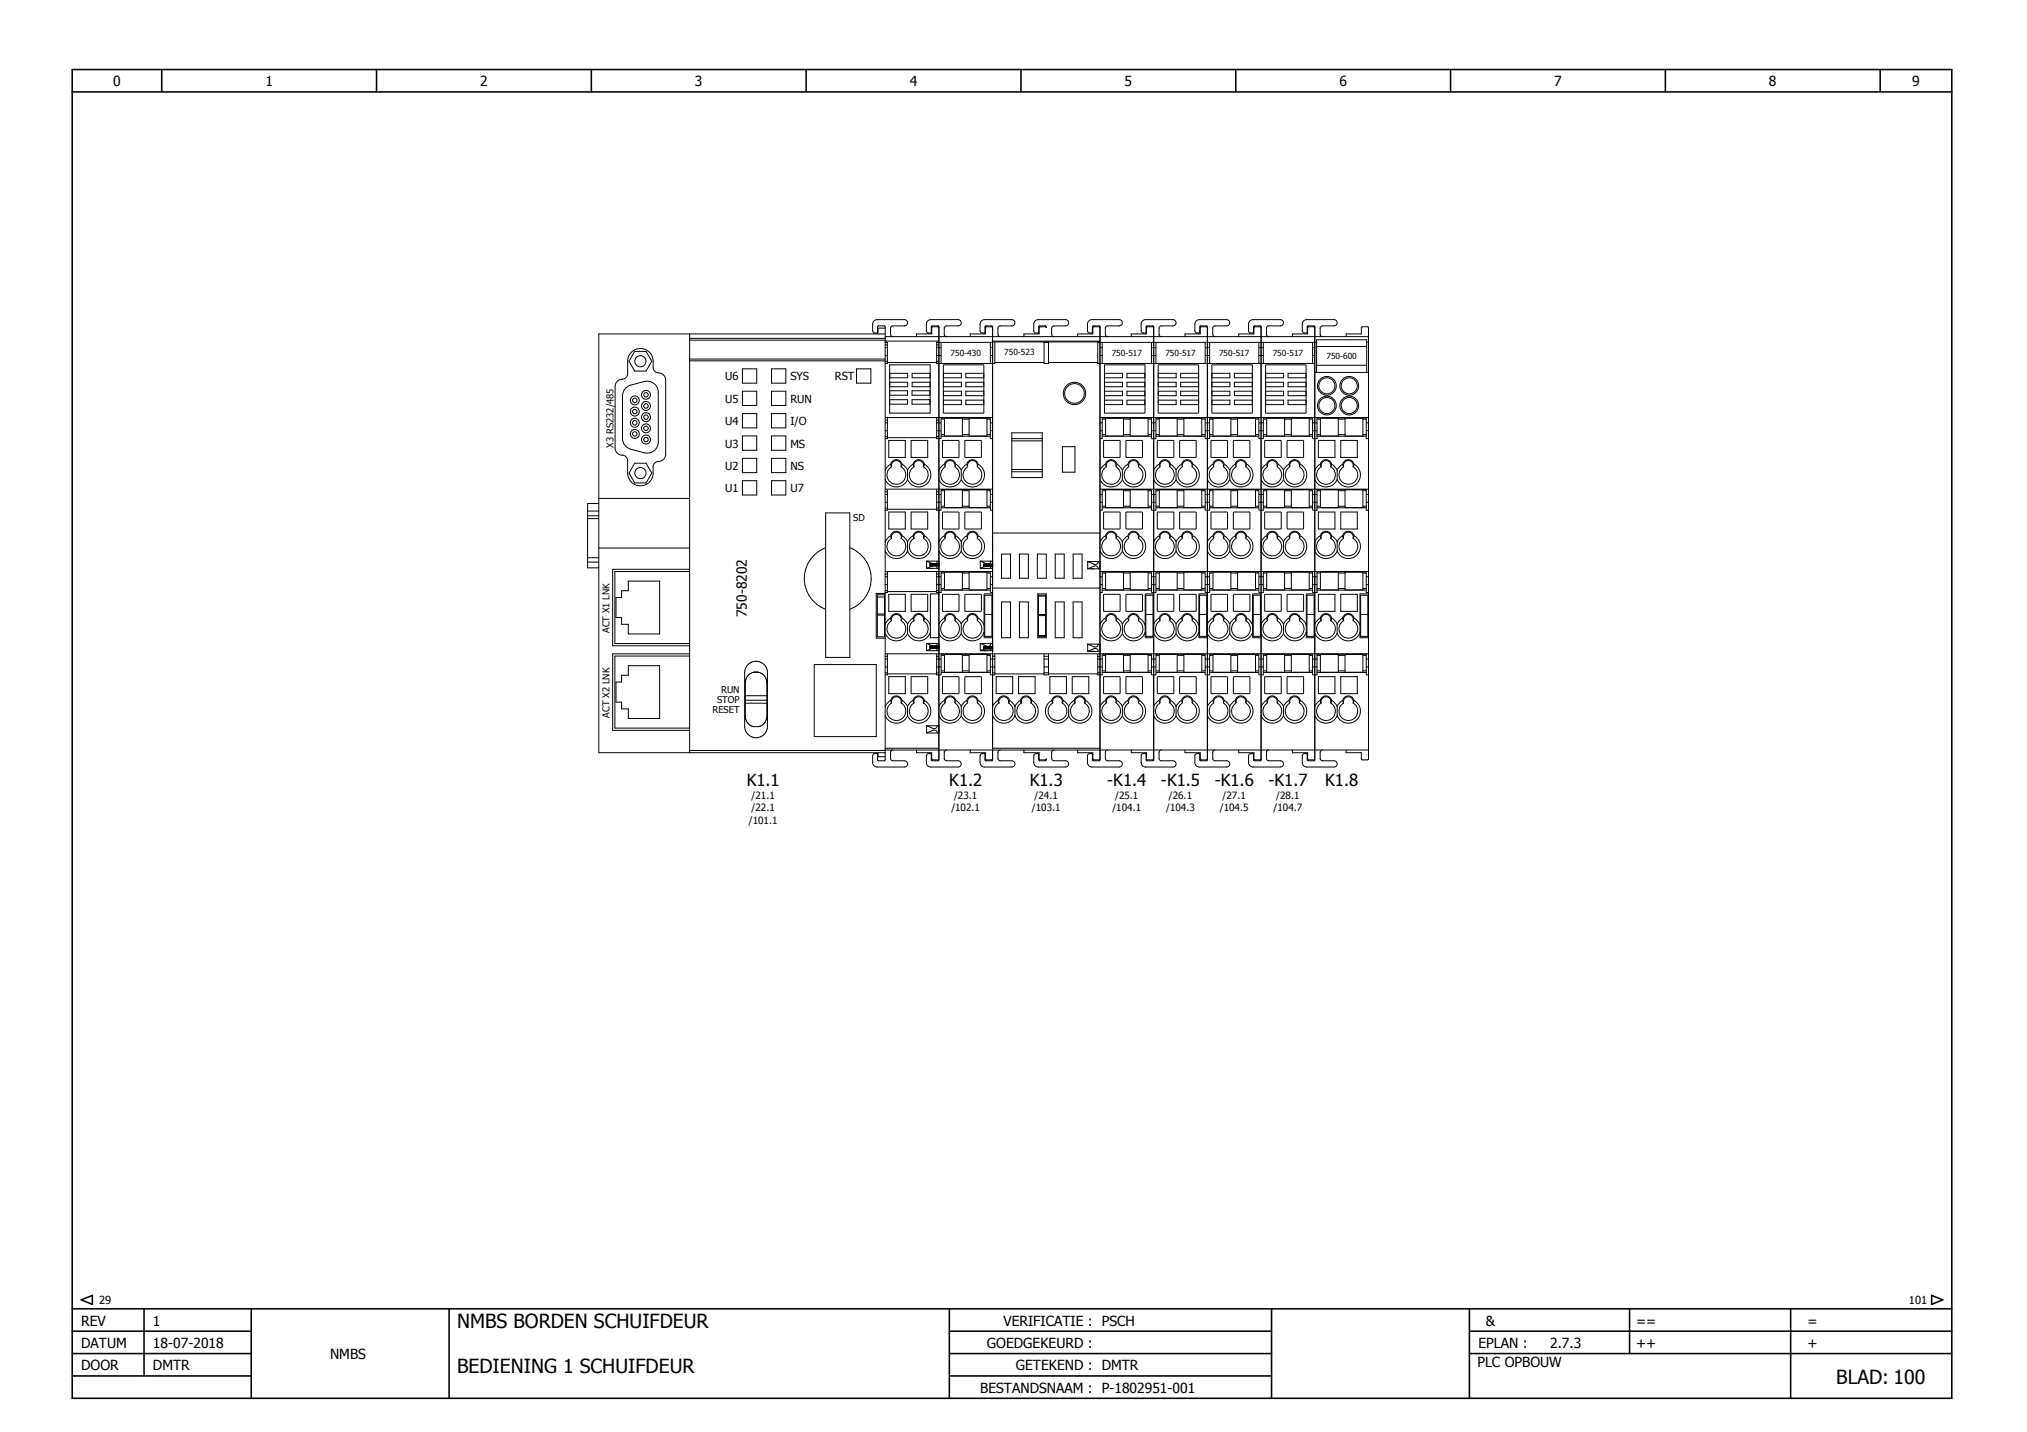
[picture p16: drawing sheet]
<svg xmlns="http://www.w3.org/2000/svg" width="297mm" height="210mm" viewBox="0 0 297 210" stroke-linecap="round" stroke-linejoin="round" font-family="sans-serif">
<defs><g id="words">
<g font-size="2.9">
<text x="67" y="194.7">NMBS BORDEN SCHUIFDEUR</text>
<text x="67" y="201.3">BEDIENING 1 SCHUIFDEUR</text>
<text x="269.1" y="202.8">BLAD: 100</text>
</g>
<g font-size="2.4">
<text x="109.4" y="115.2">K1.1</text>
<text x="139.1" y="115.2">K1.2</text>
<text x="150.9" y="115.2">K1.3</text>
<text x="162.3" y="115.2">-K1.4</text>
<text x="170.1" y="115.2">-K1.5</text>
<text x="178" y="115.2">-K1.6</text>
<text x="185.9" y="115.2">-K1.7</text>
<text x="194.2" y="115.2">K1.8</text>
</g>
<g font-size="2">
<text x="16.6" y="12.6">0</text>
<text x="38.9" y="12.6">1</text>
<text x="70.4" y="12.6">2</text>
<text x="101.8" y="12.6">3</text>
<text x="133.3" y="12.6">4</text>
<text x="164.8" y="12.6">5</text>
<text x="196.3" y="12.6">6</text>
<text x="227.8" y="12.6">7</text>
<text x="259.2" y="12.6">8</text>
<text x="280.2" y="12.6">9</text>
<text x="109.5" y="90.5" transform="rotate(-90 109.5 90.5)">750-8202</text>
<text x="11.9" y="197.6">DATUM</text>
<text x="11.9" y="194.3">REV</text>
<text x="22.4" y="197.6">18-07-2018</text>
<text x="22.4" y="194.3">1</text>
<text x="144.6" y="197.6">GOEDGEKEURD :</text>
<text x="147" y="194.3">VERIFICATIE : PSCH</text>
<text x="216.6" y="197.6">EPLAN :</text>
<text x="217.8" y="194.3">&amp;</text>
<text x="227.2" y="197.6">2.7.3</text>
<text x="239.8" y="194.3">==</text>
<text x="239.8" y="197.6">++</text>
<text x="264.9" y="194.3">=</text>
<text x="264.9" y="197.6">+</text>
<text x="11.9" y="200.9">DOOR</text>
<text x="22.4" y="200.9">DMTR</text>
<text x="48.4" y="199.2">NMBS</text>
<text x="148.9" y="200.9">GETEKEND : DMTR</text>
<text x="216.5" y="200.4">PLC OPBOUW</text>
<text x="143.6" y="204.1">BESTANDSNAAM : P-1802951-001</text>
</g>
<g font-size="1.6">
<text x="106.3" y="59">U5</text>
<text x="106.3" y="55.8">U6</text>
<text x="115.8" y="55.8">SYS</text>
<text x="115.8" y="59">RUN</text>
<text x="122.3" y="55.8">RST</text>
<text x="106.3" y="65.6">U3</text>
<text x="106.3" y="62.3">U4</text>
<text x="115.8" y="62.3">I/O</text>
<text x="115.8" y="65.6">MS</text>
<text x="106.3" y="68.9">U2</text>
<text x="115.8" y="68.9">NS</text>
<text x="106.3" y="72.2">U1</text>
<text x="115.8" y="72.2">U7</text>
<text x="14.5" y="191.2">29</text>
<text x="279.7" y="191.2">101</text>
</g>
<g font-size="1.5">
<text x="110.1" y="117.2">/21.1</text>
<text x="110.1" y="118.9">/22.1</text>
<text x="139.4" y="118.9">/102.1</text>
<text x="139.8" y="117.2">/23.1</text>
<text x="151.2" y="118.9">/103.1</text>
<text x="151.6" y="117.2">/24.1</text>
<text x="163" y="118.9">/104.1</text>
<text x="163.4" y="117.2">/25.1</text>
<text x="170.9" y="118.9">/104.3</text>
<text x="171.3" y="117.2">/26.1</text>
<text x="178.8" y="118.9">/104.5</text>
<text x="179.2" y="117.2">/27.1</text>
<text x="186.6" y="118.9">/104.7</text>
<text x="187" y="117.2">/28.1</text>
<text x="109.7" y="120.7">/101.1</text>
</g>
<g font-size="1.4">
<text x="89.9" y="65.6" transform="rotate(-90 89.9 65.6)">X3 RS232/485</text>
<text x="125" y="76.3">SD</text>
<text x="89.3" y="92.8" transform="rotate(-90 89.3 92.8)">ACT X1 LNK</text>
<text x="105.7" y="101.6">RUN</text>
<text x="89.3" y="105.2" transform="rotate(-90 89.3 105.2)">ACT X2 LNK</text>
<text x="104.4" y="104.6">RESET</text>
<text x="105.1" y="103.1">STOP</text>
</g>
<g font-size="1.2">
<text x="139.3" y="52.1">750-430</text>
<text x="147.2" y="52.1">750-523</text>
<text x="162.9" y="52.1">750-517</text>
<text x="170.8" y="52.1">750-517</text>
<text x="178.6" y="52.1">750-517</text>
<text x="186.5" y="52.1">750-517</text>
<text x="194.4" y="52.6">750-600</text>
</g>
</g></defs>
<g fill="none" stroke="#000" stroke-width=".23">
<path d="M10.6 13.5h275.4M10.6 10.2h275.4v194.8h-275.4zM23.7 10.2v3.3M55.2 10.2v3.3M86.7 10.2v3.3M118.1 10.2v3.3M149.6 10.2v3.3M181.1 10.2v3.3M212.6 10.2v3.3M244 10.2v3.3M275.5 10.2v3.3M10.6 195.1h26.2"/>
<path d="M10.6 198.4h26.2M10.6 191.8h275.4M11.9 190.5l1.6-.6v1.3zM21.1 191.8v9.9M36.8 191.8v13.2M65.8 191.8v13.2M139.1 195.1h47.2M139.1 198.4h47.2M139.1 191.8v13.2M186.3 191.8v13.2M215.3 195.1h70.7M215.3 198.4h70.7"/>
<path d="M215.3 191.8v13.2M238.8 191.8v6.6M262.4 191.8v13.2M283.1 189.9l1.6 .6-1.6 .7zM10.6 201.7h26.2M139.1 201.7h47.2"/>
</g>
<g fill="none" stroke="#000" stroke-width=".15">
<path d="M91.7 56.9l.7-.5 2-.5a1.64 1.64 0 0 1 2.1 1.6v7.3a1.64 1.64 0 0 1-2.1 1.6l-2-.6a1.64 1.64 0 0 1-1.2-1.5v-6.3l.1-.4zM92.5 51.6a1.87 1.87 0 0 1 2.1-.4 1.87 1.87 0 0 1 1.1 1.8v.9a.92 .92 0 0 0 1.1 .8 1.05 1.05 0 0 1 .7 1v10.9a1.19 1.19 0 0 1-1.3 1.1l-.4 .4-.1 .3a2.36 2.36 0 0 1-.9 2.6 1.87 1.87 0 0 1-2.8-1.7v-1.8a.92 .92 0 0 0-1.1-.8 1.05 1.05 0 0 1-.8-1v-9.1a1.2 1.2 0 0 1 1.4-1.1l.4-.4 .1-2.6zM93 51.5h1.7l.8 1.5-.8 1.4h-1.7l-.8-1.4zM101.1 49v61.3M101.1 49.9h28.6M101.1 52.6h28.6M101.1 49.6h28.6M101.1 52.9h28.6M108.8 54.1h2.1v2.1h-2.1zM108.8 57.3h2.1v2.1h-2.1zM113.1 54.1h2.1v2.1h-2.1zM113.1 57.3h2.1v2.1h-2.1z"/>
<path d="M125.5 54.1h2.1v2.1h-2.1zM129.7 49h-42v61.3h42M129.7 48.1h-1v.9M129.7 50.2h.3v3.1h-.3M129.7 53h.3M129.7 52.1h.3M129.7 51h.3M129.7 49.3h70.8M129.7 50h7.9M129.7 50.6h.3M130 53.1h7.3M130.4 57.3h2.6v.6h-2.6"/>
<path d="M130.4 58.6h2.6v.6h-2.6M130.4 53.5h5.9v7.1h-5.9zM130.4 54.7h2.6v.7h-2.6M130.4 56h2.6v.7h-2.6M130.8 49.3h-.1l-.2-.3v-.9l.2-.3h1.8a.46 .46 0 0 0 .5-.5 .46 .46 0 0 0-.5-.4h-4a.66 .66 0 0 0-.6 .6v1l.1 .3h.2h.4v-1h1l.1 .1v63.6h-1.1v-1h-.4l-.3 .1a1.94 1.94 0 0 0 .2 1.6l.4 .2h4a.46 .46 0 0 0 .5-.4 .46 .46 0 0 0-.5-.5h-1.8l-.2-.3v-.9v-.2l.3-.2M133.7 57.3h2.6v.6h-2.6zM133.7 58.6h2.6v.6h-2.6zM133.7 54.7h2.6v.7h-2.6zM133.7 56h2.6v.7h-2.6zM137.3 53h.3M137.3 52.1h.6M137.3 51h.6"/>
<path d="M137.3 50.6h.3M137.6 48l-.1-.1h-.9l-.1 1.1h-2.2v.3M137.9 50.2v3.1M138.2 53.5h6v7.1h-6zM138.3 57.3h2.6v.7h-2.6zM138.3 54.7h2.6v.7h-2.6zM138.3 56h2.6v.7h-2.6zM138.3 58.7h2.6v.6h-2.6zM138.7 49.3h-.2l-.1-.3v-.9l.1-.3h1.9a.46 .46 0 0 0 .5-.5 .46 .46 0 0 0-.5-.4h-4a.66 .66 0 0 0-.7 .6v1l.2 .3h.2h.3l.1-1h1l.1 .1-.1 63.6h-1l-.1-1h-.3l-.3 .1a1.94 1.94 0 0 0 .1 1.6l.5 .2h4a.46 .46 0 0 0 .5-.4 .46 .46 0 0 0-.5-.5h-1.9l-.1-.3v-.9v-.2l.3-.2M144.2 57.3h-2.7v.7h2.7M144.2 54.7h-2.7v.7h2.7M144.2 56h-2.7v.7h2.7"/>
<path d="M144.2 58.7h-2.7v.6h2.7M145.1 52.1h.4M145.1 51h.4M145.1 50.2v3.1M145.5 48l-.2-.1h-.8l-.1 .1v1h-2.2v.3M145.5 50.2h-8.2v3.1h8.5v-3.1M145.5 50h15.7M145.5 50.1h15.7M145.8 53.1h7.2M146.6 49.3h-.2l-.2-.3v-.9l.2-.3h1.9a.46 .46 0 0 0 .4-.5 .46 .46 0 0 0-.4-.4h-4a.66 .66 0 0 0-.7 .6v1l.2 .3h.1h.4l.1-1h.9l.2 .1-.1 63.6h-1l-.1-1h-.4l-.2 .1a1.94 1.94 0 0 0 .1 1.6l.5 .2h4a.46 .46 0 0 0 .4-.4 .46 .46 0 0 0-.4-.5h-1.9l-.2-.3v-.9l.1-.2 .3-.2M150 49.3v-.3h2.3v-1.1h.9l.1 .1v-.2h-1.1v1h-.4l-.3-.1a1.93 1.93 0 0 1 .2-1.7l.4-.1h4a.46 .46 0 0 1 .5 .4 .46 .46 0 0 1-.5 .5h-1.8l-.2 .3v.9l.2 .3h.1M153 50.2h.7v3.1h-.7z"/>
<path d="M153.7 53.1h7.2M161.2 52.1h.3M161.2 51h.3M161.2 48l-.1-.1h-.9l-.1 1.1h-2.2v.3M161.5 50.2v3.1M161.8 53.5h6v7.1h-6zM161.9 57.3h2.6v.7h-2.6M161.9 54.7h2.6v.7h-2.6M161.9 56h2.6v.7h-2.6M161.9 58.7h2.6v.6h-2.6M162.3 49.3h-.2l-.1-.3v-.9l.1-.3h1.9a.46 .46 0 0 0 .5-.5 .46 .46 0 0 0-.5-.4h-4a.66 .66 0 0 0-.6 .6v1l.1 .3h.2h.3l.1-1h1l.1 .1v63.6h-1.1l-.1-1h-.3l-.3 .1a1.94 1.94 0 0 0 .1 1.6l.5 .2h4a.46 .46 0 0 0 .5-.4 .46 .46 0 0 0-.5-.5h-1.9l-.1-.3v-.9v-.2l.3-.2M165.1 57.3h2.7v.7h-2.7z"/>
<path d="M165.1 54.7h2.7v.7h-2.7zM165.1 56h2.7v.7h-2.7zM165.1 58.7h2.7v.6h-2.7zM168.7 52.1h.7M168.7 51h.7M168.7 50.2v3.1M169.1 48l-.2-.1h-.8l-.1 .1v1h-2.2v.3M169.4 50.2v3.1M169.7 53.5h6v7.1h-6zM169.7 57.3h2.7v.7h-2.7M169.7 54.7h2.7v.7h-2.7M169.7 56h2.7v.7h-2.7"/>
<path d="M169.7 58.7h2.7v.6h-2.7M170.2 49.3h-.2l-.2-.3v-.9l.2-.3h1.9a.46 .46 0 0 0 .4-.5 .46 .46 0 0 0-.4-.4h-4a.66 .66 0 0 0-.7 .6v1l.1 .2 .3 .1h.3l.1-1h.9l.2 .1-.1 63.6h-1l-.1-1h-.3l-.3 .1a1.94 1.94 0 0 0 .1 1.6l.5 .2h4a.46 .46 0 0 0 .4-.4 .46 .46 0 0 0-.4-.5h-1.9l-.2-.3v-.9l.1-.2 .3-.2M173 57.3h2.6v.7h-2.6zM173 54.7h2.6v.7h-2.6zM173 56h2.6v.7h-2.6zM173 58.7h2.6v.6h-2.6zM176.6 52.1h.7M176.6 51h.7M176.6 50.2v3.1M176.9 48l-.1-.1h-.8l-.1 .1v1h-2.2v.3M177.3 50.2v3.1M177.6 53.5h5.9v7.1h-5.9z"/>
<path d="M177.6 57.3h2.6v.7h-2.6zM177.6 54.7h2.6v.7h-2.6zM177.6 56h2.6v.7h-2.6zM177.6 58.7h2.6v.6h-2.6zM178 49.3l-.2-.1-.1-.2v-.9l.2-.3h1.9a.46 .46 0 0 0 .4-.5 .46 .46 0 0 0-.4-.4h-4a.66 .66 0 0 0-.7 .6v1v.2l.3 .1h.4l.1-1h.9l.1 .1v63.6h-1l-.1-1h-.4l-.3 .1a1.94 1.94 0 0 0 .2 1.6l.5 .2h4a.46 .46 0 0 0 .4-.4 .46 .46 0 0 0-.4-.5h-1.9l-.2-.3v-.9l.1-.2 .2-.2M183.5 57.3h-2.6v.7h2.6M183.5 54.7h-2.6v.7h2.6M183.5 56h-2.6v.7h2.6M183.5 58.7h-2.6v.6h2.6M184.5 52.1h.6M184.5 51h.6M184.5 50.2v3.1"/>
<path d="M184.8 48l-.1-.1h-.9v1.1h-2.3v.3M185.1 50.2v3.1M185.5 53.5h5.9v7.1h-5.9zM185.5 57.3h2.6v.7h-2.6zM185.5 54.7h2.6v.7h-2.6zM185.5 56h2.6v.7h-2.6zM185.5 58.7h2.6v.6h-2.6zM185.9 49.3l-.3-.1v-.2v-.9l.2-.3h1.8a.46 .46 0 0 0 .5-.5 .46 .46 0 0 0-.5-.4h-4a.66 .66 0 0 0-.6 .6v1v.2l.3 .1h.3l.1-1h1l.1 .1v63.6h-1.1l-.1-1h-.3l-.3 .1a1.94 1.94 0 0 0 .2 1.6l.4 .2h4a.46 .46 0 0 0 .5-.4 .46 .46 0 0 0-.5-.5h-1.8l-.2-.3v-.9v-.2l.3-.2M191.4 57.3h-2.6v.7h2.6M191.4 54.7h-2.6v.7h2.6M191.4 56h-2.6v.7h2.6M191.4 58.7h-2.6v.6h2.6"/>
<path d="M192.3 52.1h.4M192.3 51h.4M192.3 50.2v3.1M192.7 48l-.2-.1h-.8l-.1 1.1h-2.2v.3M192.7 50.2h-31.8v3.1h31.8M192.7 50.1h.2M192.7 54.6h7.8M192.9 53.5h7.4M192.9 50.8h7.4M192.9 54.6v-4.8h7.4v4.8M193.8 49.3h-.2l-.1-.3v-.9l.1-.3h1.9a.46 .46 0 0 0 .5-.5 .46 .46 0 0 0-.5-.4h-4a.66 .66 0 0 0-.7 .6v1l.1 .2 .3 .1h.3l.1-1h.9l.2 .1-.1 63.6h-1l-.1-1h-.3l-.3 .1a1.94 1.94 0 0 0 .1 1.6l.5 .2h4a.46 .46 0 0 0 .5-.4 .46 .46 0 0 0-.5-.5h-1.9l-.1-.3v-.9v-.2l.3-.2M197.3 49.3v-.3h2.2v-1.1h1v63.4h-1v-1h-2.2v-.4"/>
<path d="M200.3 50.1h.2M86.1 74.9h1.6M86.1 75.6h1.6M86.1 76h1.6M87.7 73.8h-1.6v9.4h1.6M87.7 73.1h13.4M93 67.9h1.7l.8 1.4-.8 1.5h-1.7l-.8-1.5zM108.8 60.6h2.1v2.1h-2.1zM108.8 63.9h2.1v2.1h-2.1zM108.8 67.2h2.1v2.1h-2.1zM108.8 70.5h2.1v2.1h-2.1zM113.1 60.6h2.1v2.1h-2.1z"/>
<path d="M113.1 63.9h2.1v2.1h-2.1zM113.1 67.2h2.1v2.1h-2.1zM113.1 70.5h2.1v2.1h-2.1zM121 75.2h3.5v21.2h-3.5zM129.7 70.3a1.77 1.77 0 0 0 1.7 1.1 1.77 1.77 0 0 0 1.6-1.1M129.7 74.5h.3M129.7 73.6h.3M129.7 72.5h.3M129.7 72.1h.3M129.7 71.7h15.8M129.7 64h.3M129.7 63.1h.3"/>
<path d="M129.7 62h.3M129.7 61.6h.3M129.7 61.2h15.8M130 61.3v3h-.3M130 71.8v3h-.3M130 74.6h7.3M130 64.2h7.3M130.2 64.6h2.5v2.5h-2.5zM130.2 75.1h2.5v2.4h-2.5zM130.5 78.5a.85 .85 0 0 1 .9-.6 .85 .85 0 0 1 .8 .6M130.5 78.5l-.5 .4-.3 .5M130.5 68a.85 .85 0 0 1 .9-.6 .85 .85 0 0 1 .8 .6"/>
<path d="M130.5 68l-.5 .4-.3 .5M130.5 78.5l.2 .4M130.5 68l.2 .4M130.7 78.9a.72 .72 0 0 1 .7-.9 .72 .72 0 0 1 .7 .9M130.7 78.9a1.38 1.38 0 0 0-.4 2.1 1.38 1.38 0 0 0 2.1 0 1.38 1.38 0 0 0-.3-2.1M130.7 68.4a.72 .72 0 0 1 .7-.9 .72 .72 0 0 1 .7 .9M130.7 68.4a1.38 1.38 0 0 0-.4 2.1 1.38 1.38 0 0 0 2.1 0 1.38 1.38 0 0 0-.3-2.1M132.2 78.5l.5 .4 .3 .5M132.2 68l.5 .4 .3 .5M132.2 78.5l-.1 .4M132.2 68l-.1 .4M133 68.9v1.4"/>
<path d="M133 79.4v1.4M133.5 64.6h2.4v2.5h-2.4zM133.5 75.1h2.4v2.4h-2.4zM133.8 78.5a.85 .85 0 0 1 .8-.6 .85 .85 0 0 1 .9 .6M133.8 78.5l-.5 .4-.3 .5M133.8 68a.85 .85 0 0 1 .8-.6 .85 .85 0 0 1 .9 .6M133.8 68l-.5 .4-.3 .5M133.8 78.5l.1 .4M133.8 68l.1 .4M133.9 78.9a.72 .72 0 0 1 .7-.9 .72 .72 0 0 1 .7 .9M133.9 78.9a1.38 1.38 0 0 0-.3 2.1 1.38 1.38 0 0 0 2.1 0 1.38 1.38 0 0 0-.4-2.1M133.9 68.4a.72 .72 0 0 1 .7-.9 .72 .72 0 0 1 .7 .9"/>
<path d="M133.9 68.4a1.38 1.38 0 0 0-.3 2.1 1.38 1.38 0 0 0 2.1 0 1.38 1.38 0 0 0-.4-2.1M135.5 78.5a1.77 1.77 0 0 1 .3 2.9 1.77 1.77 0 0 1-2.8-.6M135.5 68a1.77 1.77 0 0 1 .3 2.9 1.77 1.77 0 0 1-2.8-.6M135.5 78.5l-.2 .4M135.5 68l-.2 .4M137.3 61.3v3h.6v-3h7.2v3h.4M137.3 71.8v3h.6v-3h7.2v3h.4M137.3 74.5h.3M137.3 73.6h.6M137.3 72.5h.6M137.3 72.1h.3M137.3 64h.3"/>
<path d="M137.3 63.1h.6M137.3 62h.6M137.3 61.6h.3M137.6 70.3a1.77 1.77 0 0 0 1.6 1.1 1.77 1.77 0 0 0 1.7-1.1M137.9 74.4h7.2M137.9 74.2h.5M137.9 71.9h.5M137.9 63.9h7.2M137.9 63.7h.5M137.9 61.4h.5M138.1 75.1h2.4v2.4h-2.4zM138.1 64.6h2.4v2.5h-2.4z"/>
<path d="M138.4 78.5a.85 .85 0 0 1 .8-.6 .85 .85 0 0 1 .9 .6M138.4 78.5l-.5 .4-.3 .5M138.4 68a.85 .85 0 0 1 .8-.6 .85 .85 0 0 1 .9 .6M138.4 68l-.5 .4-.3 .5M138.4 78.5l.1 .4M138.4 68l.1 .4M138.4 71.8h2.6v2.6h-2.6zM138.4 61.3v2.6M138.5 78.9a.72 .72 0 0 1 .7-.9 .72 .72 0 0 1 .7 .9M138.5 78.9a1.38 1.38 0 0 0-.3 2.1 1.38 1.38 0 0 0 2.1 0 1.38 1.38 0 0 0-.4-2.1M138.5 68.4a.72 .72 0 0 1 .7-.9 .72 .72 0 0 1 .7 .9M138.5 68.4a1.38 1.38 0 0 0-.3 2.1 1.38 1.38 0 0 0 2.1 0 1.38 1.38 0 0 0-.4-2.1"/>
<path d="M140.1 78.5l.4 .4 .4 .5M140.1 68l.4 .4 .4 .5M140.1 78.5l-.2 .4M140.1 68l-.2 .4M140.9 68.9v1.4M140.9 79.4v1.4M141 74.2h1M141 71.9h1M141 63.7h1M141 61.4h1M141 61.3v2.6M141.4 75.1h2.4v2.4h-2.4z"/>
<path d="M141.4 64.6h2.4v2.5h-2.4zM141.7 78.5a.85 .85 0 0 1 .8-.6 .85 .85 0 0 1 .8 .6M141.7 78.5l-.5 .4-.3 .5M141.7 68a.85 .85 0 0 1 .8-.6 .85 .85 0 0 1 .8 .6M141.7 68l-.5 .4-.3 .5M141.7 78.5l.1 .4M141.7 68l.1 .4M141.8 78.9a.72 .72 0 0 1 .7-.9 .72 .72 0 0 1 .7 .9M141.8 78.9a1.38 1.38 0 0 0-.3 2.1 1.38 1.38 0 0 0 2.1 0 1.38 1.38 0 0 0-.4-2.1M141.8 68.4a.72 .72 0 0 1 .7-.9 .72 .72 0 0 1 .7 .9M141.8 68.4a1.38 1.38 0 0 0-.3 2.1 1.38 1.38 0 0 0 2.1 0 1.38 1.38 0 0 0-.4-2.1M142 71.8h2.6v2.6h-2.6z"/>
<path d="M142 61.3v2.6M143.3 78.5a1.77 1.77 0 0 1 .4 2.9 1.77 1.77 0 0 1-2.8-.6M143.3 68a1.77 1.77 0 0 1 .4 2.9 1.77 1.77 0 0 1-2.8-.6M143.3 78.5l-.1 .4M143.3 68l-.1 .4M144.6 74.2h.5M144.6 71.9h.5M144.6 63.7h.5M144.6 61.4h.5M144.6 61.3v2.6M145.1 73.6h.4M145.1 72.5h.4"/>
<path d="M145.1 63.1h.4M145.1 62h.4M145.5 78.1h15.7M148.3 64.3h4.4M148.3 68.8h4.4M148.3 64.6h4.4M148.3 69.1h4.4M148.3 63.4h4.4v6.6h-4.4zM155.7 65.5h1.8v3.7h-1.8zM161.2 70.3a1.77 1.77 0 0 0 1.6 1.1 1.77 1.77 0 0 0 1.7-1.1M161.2 74.8h.3v-3h7.2v3h.7v-3h7.2v3h.7v-3h7.2v3h.6v-3h7.2v3h.7v-3h7.2v3h.3M161.2 73.6h.3"/>
<path d="M161.2 72.5h.3M161.2 71.7h39.3M161.2 64.3h.3v-3h7.2v3h.7v-3h7.2v3h.7v-3h7.2v3h.6v-3h7.2v3h.7v-3h7.2v3h.3M161.2 63.1h.3M161.2 62h.3M161.2 61.2h39.3M161.5 74.4h7.2M161.5 74.2h.5M161.5 71.9h.5M161.5 63.9h7.2M161.5 63.7h.5M161.5 61.4h.5"/>
<path d="M161.7 75.1h2.4v2.4h-2.4zM161.7 64.6h2.4v2.5h-2.4zM162 78.5a.85 .85 0 0 1 .8-.6 .85 .85 0 0 1 .9 .6M162 78.5l-.5 .4-.3 .5M162 68a.85 .85 0 0 1 .8-.6 .85 .85 0 0 1 .9 .6M162 68l-.5 .4-.3 .5M162 78.5l.1 .4M162 68l.1 .4M162 71.8h2.6v2.6h-2.6zM162 61.3v2.6M162.1 78.9a.72 .72 0 0 1 .7-.9 .72 .72 0 0 1 .7 .9M162.1 78.9a1.38 1.38 0 0 0-.3 2.1 1.38 1.38 0 0 0 2.1 0 1.38 1.38 0 0 0-.4-2.1"/>
<path d="M162.1 68.4a.72 .72 0 0 1 .7-.9 .72 .72 0 0 1 .7 .9M162.1 68.4a1.38 1.38 0 0 0-.3 2.1 1.38 1.38 0 0 0 2.1 0 1.38 1.38 0 0 0-.4-2.1M163.7 78.5l.4 .4 .4 .5M163.7 68l.4 .4 .4 .5M163.7 78.5l-.2 .4M163.7 68l-.2 .4M164.5 68.9v1.4M164.5 79.4v1.4M164.6 74.2h1M164.6 71.9h1M164.6 63.7h1M164.6 61.4h1"/>
<path d="M164.6 61.3v2.6M165 75.1h2.4v2.4h-2.4zM165 64.6h2.4v2.5h-2.4zM165.3 78.5a.85 .85 0 0 1 .8-.6 .85 .85 0 0 1 .8 .6M165.3 78.5l-.5 .4-.3 .5M165.3 68a.85 .85 0 0 1 .8-.6 .85 .85 0 0 1 .8 .6M165.3 68l-.5 .4-.3 .5M165.3 78.5l.1 .4M165.3 68l.1 .4M165.4 78.9a.72 .72 0 0 1 .7-.9 .72 .72 0 0 1 .7 .9M165.4 78.9a1.38 1.38 0 0 0-.3 2.1 1.38 1.38 0 0 0 2.1 0 1.38 1.38 0 0 0-.4-2.1M165.4 68.4a.72 .72 0 0 1 .7-.9 .72 .72 0 0 1 .7 .9"/>
<path d="M165.4 68.4a1.38 1.38 0 0 0-.3 2.1 1.38 1.38 0 0 0 2.1 0 1.38 1.38 0 0 0-.4-2.1M165.6 71.8h2.6v2.6h-2.6zM165.6 61.3v2.6M166.9 78.5a1.77 1.77 0 0 1 .4 2.9 1.77 1.77 0 0 1-2.8-.6M166.9 68a1.77 1.77 0 0 1 .4 2.9 1.77 1.77 0 0 1-2.8-.6M166.9 78.5l-.1 .4M166.9 68l-.1 .4M168.2 74.2h.5M168.2 71.9h.5M168.2 63.7h.5M168.2 61.4h.5M168.2 61.3v2.6"/>
<path d="M168.7 73.6h.7M168.7 72.5h.7M168.7 63.1h.7M168.7 62h.7M169.1 70.3a1.77 1.77 0 0 0 1.6 1.1 1.77 1.77 0 0 0 1.6-1.1M169.4 74.4h7.2M169.4 74.2h.5M169.4 71.9h.5M169.4 63.9h7.2M169.4 63.7h.5M169.4 61.4h.5M169.6 75.1h2.4v2.4h-2.4z"/>
<path d="M169.6 64.6h2.4v2.5h-2.4zM169.9 78.5a.85 .85 0 0 1 .8-.6 .85 .85 0 0 1 .8 .6M169.9 78.5l-.5 .4-.3 .5M169.9 68a.85 .85 0 0 1 .8-.6 .85 .85 0 0 1 .8 .6M169.9 68l-.5 .4-.3 .5M169.9 78.5l.1 .4M169.9 68l.1 .4M169.9 71.8h2.6v2.6h-2.6zM169.9 61.3v2.6M170 78.9a.72 .72 0 0 1 .7-.9 .72 .72 0 0 1 .7 .9M170 78.9a1.38 1.38 0 0 0-.4 2.1 1.38 1.38 0 0 0 2.2 0 1.38 1.38 0 0 0-.4-2.1M170 68.4a.72 .72 0 0 1 .7-.9 .72 .72 0 0 1 .7 .9"/>
<path d="M170 68.4a1.38 1.38 0 0 0-.4 2.1 1.38 1.38 0 0 0 2.2 0 1.38 1.38 0 0 0-.4-2.1M171.5 78.5l.5 .4 .3 .5M171.5 68l.5 .4 .3 .5M171.5 78.5l-.1 .4M171.5 68l-.1 .4M172.3 68.9v1.4M172.3 79.4v1.4M172.5 74.2h1M172.5 71.9h1M172.5 63.7h1M172.5 61.4h1M172.5 61.3v2.6"/>
<path d="M172.9 75.1h2.4v2.4h-2.4zM172.9 64.6h2.4v2.5h-2.4zM173.1 78.5a.85 .85 0 0 1 .9-.6 .85 .85 0 0 1 .8 .6M173.1 78.5l-.4 .4-.4 .5M173.1 68a.85 .85 0 0 1 .9-.6 .85 .85 0 0 1 .8 .6M173.1 68l-.4 .4-.4 .5M173.1 78.5l.2 .4M173.1 68l.2 .4M173.3 78.9a.72 .72 0 0 1 .7-.9 .72 .72 0 0 1 .7 .9M173.3 78.9a1.38 1.38 0 0 0-.4 2.1 1.38 1.38 0 0 0 2.1 0 1.38 1.38 0 0 0-.3-2.1M173.3 68.4a.72 .72 0 0 1 .7-.9 .72 .72 0 0 1 .7 .9M173.3 68.4a1.38 1.38 0 0 0-.4 2.1 1.38 1.38 0 0 0 2.1 0 1.38 1.38 0 0 0-.3-2.1"/>
<path d="M173.5 71.8h2.6v2.6h-2.6zM173.5 61.3v2.6M174.8 78.5a1.77 1.77 0 0 1 .4 2.9 1.77 1.77 0 0 1-2.9-.6M174.8 68a1.77 1.77 0 0 1 .4 2.9 1.77 1.77 0 0 1-2.9-.6M174.8 78.5l-.1 .4M174.8 68l-.1 .4M176.1 74.2h.5M176.1 71.9h.5M176.1 63.7h.5M176.1 61.4h.5M176.1 61.3v2.6M176.6 73.6h.7"/>
<path d="M176.6 72.5h.7M176.6 63.1h.7M176.6 62h.7M176.9 70.3a1.77 1.77 0 0 0 1.7 1.1 1.77 1.77 0 0 0 1.6-1.1M177.3 74.4h7.2M177.3 74.2h.5M177.3 71.9h.5M177.3 63.9h7.2M177.3 63.7h.5M177.3 61.4h.5M177.5 75.1h2.4v2.4h-2.4zM177.5 64.6h2.4v2.5h-2.4z"/>
<path d="M177.7 78.5a.85 .85 0 0 1 .9-.6 .85 .85 0 0 1 .8 .6M177.7 78.5l-.4 .4-.4 .5M177.7 68a.85 .85 0 0 1 .9-.6 .85 .85 0 0 1 .8 .6M177.7 68l-.4 .4-.4 .5M177.7 78.5l.2 .4M177.7 68l.2 .4M177.8 71.8h2.6v2.6h-2.6zM177.8 61.3v2.6M177.9 78.9a.72 .72 0 0 1 .7-.9 .72 .72 0 0 1 .7 .9M177.9 78.9a1.38 1.38 0 0 0-.4 2.1 1.38 1.38 0 0 0 2.1 0 1.38 1.38 0 0 0-.3-2.1M177.9 68.4a.72 .72 0 0 1 .7-.9 .72 .72 0 0 1 .7 .9M177.9 68.4a1.38 1.38 0 0 0-.4 2.1 1.38 1.38 0 0 0 2.1 0 1.38 1.38 0 0 0-.3-2.1"/>
<path d="M179.4 78.5l.5 .4 .3 .5M179.4 68l.5 .4 .3 .5M179.4 78.5l-.1 .4M179.4 68l-.1 .4M180.2 68.9v1.4M180.2 79.4v1.4M180.4 74.2h1M180.4 71.9h1M180.4 63.7h1M180.4 61.4h1M180.4 61.3v2.6M180.7 75.1h2.5v2.4h-2.5z"/>
<path d="M180.7 64.6h2.5v2.5h-2.5zM181 78.5a.85 .85 0 0 1 .9-.6 .85 .85 0 0 1 .8 .6M181 78.5l-.5 .4-.3 .5M181 68a.85 .85 0 0 1 .9-.6 .85 .85 0 0 1 .8 .6M181 68l-.5 .4-.3 .5M181 78.5l.2 .4M181 68l.2 .4M181.2 78.9a.72 .72 0 0 1 .7-.9 .72 .72 0 0 1 .6 .9M181.2 78.9a1.38 1.38 0 0 0-.4 2.1 1.38 1.38 0 0 0 2.1 0 1.38 1.38 0 0 0-.4-2.1M181.2 68.4a.72 .72 0 0 1 .7-.9 .72 .72 0 0 1 .6 .9M181.2 68.4a1.38 1.38 0 0 0-.4 2.1 1.38 1.38 0 0 0 2.1 0 1.38 1.38 0 0 0-.4-2.1M181.4 71.8h2.6v2.6h-2.6z"/>
<path d="M181.4 61.3v2.6M182.7 78.5a1.77 1.77 0 0 1 .3 2.9 1.77 1.77 0 0 1-2.8-.6M182.7 68a1.77 1.77 0 0 1 .3 2.9 1.77 1.77 0 0 1-2.8-.6M182.7 78.5l-.2 .4M182.7 68l-.2 .4M184 74.2h.5M184 71.9h.5M184 63.7h.5M184 61.4h.5M184 61.3v2.6M184.5 73.6h.6M184.5 72.5h.6"/>
<path d="M184.5 63.1h.6M184.5 62h.6M184.8 70.3a1.77 1.77 0 0 0 1.6 1.1 1.77 1.77 0 0 0 1.7-1.1M185.1 74.4h7.2M185.1 74.2h.5M185.1 71.9h.5M185.1 63.9h7.2M185.1 63.7h.5M185.1 61.4h.5M185.3 75.1h2.5v2.4h-2.5zM185.3 64.6h2.5v2.5h-2.5zM185.6 78.5a.85 .85 0 0 1 .8-.6 .85 .85 0 0 1 .9 .6"/>
<path d="M185.6 78.5l-.5 .4-.3 .5M185.6 68a.85 .85 0 0 1 .8-.6 .85 .85 0 0 1 .9 .6M185.6 68l-.5 .4-.3 .5M185.6 78.5l.1 .4M185.6 68l.1 .4M185.6 71.8h2.6v2.6h-2.6zM185.6 61.3v2.6M185.7 78.9a.72 .72 0 0 1 .7-.9 .72 .72 0 0 1 .7 .9M185.7 78.9a1.38 1.38 0 0 0-.3 2.1 1.38 1.38 0 0 0 2.1 0 1.38 1.38 0 0 0-.4-2.1M185.7 68.4a.72 .72 0 0 1 .7-.9 .72 .72 0 0 1 .7 .9M185.7 68.4a1.38 1.38 0 0 0-.3 2.1 1.38 1.38 0 0 0 2.1 0 1.38 1.38 0 0 0-.4-2.1M187.3 78.5l.5 .4 .3 .5"/>
<path d="M187.3 68l.5 .4 .3 .5M187.3 78.5l-.2 .4M187.3 68l-.2 .4M188.1 68.9v1.4M188.1 79.4v1.4M188.2 74.2h1M188.2 71.9h1M188.2 63.7h1M188.2 61.4h1M188.2 61.3v2.6M188.6 75.1h2.4v2.4h-2.4zM188.6 64.6h2.4v2.5h-2.4z"/>
<path d="M188.9 78.5a.85 .85 0 0 1 .8-.6 .85 .85 0 0 1 .9 .6M188.9 78.5l-.5 .4-.3 .5M188.9 68a.85 .85 0 0 1 .8-.6 .85 .85 0 0 1 .9 .6M188.9 68l-.5 .4-.3 .5M188.9 78.5l.1 .4M188.9 68l.1 .4M189 78.9a.72 .72 0 0 1 .7-.9 .72 .72 0 0 1 .7 .9M189 78.9a1.38 1.38 0 0 0-.3 2.1 1.38 1.38 0 0 0 2.1 0 1.38 1.38 0 0 0-.4-2.1M189 68.4a.72 .72 0 0 1 .7-.9 .72 .72 0 0 1 .7 .9M189 68.4a1.38 1.38 0 0 0-.3 2.1 1.38 1.38 0 0 0 2.1 0 1.38 1.38 0 0 0-.4-2.1M189.2 71.8h2.7v2.6h-2.7zM189.2 61.3v2.6"/>
<path d="M190.6 78.5a1.77 1.77 0 0 1 .3 2.9 1.77 1.77 0 0 1-2.8-.6M190.6 68a1.77 1.77 0 0 1 .3 2.9 1.77 1.77 0 0 1-2.8-.6M190.6 78.5l-.2 .4M190.6 68l-.2 .4M191.9 74.2h.4M191.9 71.9h.4M191.9 63.7h.4M191.9 61.4h.4M191.9 61.3v2.6M192.3 73.6h.7M192.3 72.5h.7M192.3 63.1h.7"/>
<path d="M192.3 62h.7M192.7 70.3a1.77 1.77 0 0 0 1.6 1.1 1.77 1.77 0 0 0 1.7-1.1M193 74.4h7.2M193 74.2h.5M193 71.9h.5M193 63.9h7.2M193 63.7h.5M193 61.4h.5M193.2 75.1h2.4v2.4h-2.4zM193.2 64.6h2.4v2.5h-2.4zM193.5 78.5a.85 .85 0 0 1 .8-.6 .85 .85 0 0 1 .8 .6M193.5 78.5l-.5 .4-.3 .5"/>
<path d="M193.5 68a.85 .85 0 0 1 .8-.6 .85 .85 0 0 1 .8 .6M193.5 68l-.5 .4-.3 .5M193.5 78.5l.1 .4M193.5 68l.1 .4M193.5 71.8h2.6v2.6h-2.6zM193.5 61.3v2.6M193.6 78.9a.72 .72 0 0 1 .7-.9 .72 .72 0 0 1 .7 .9M193.6 78.9a1.38 1.38 0 0 0-.3 2.1 1.38 1.38 0 0 0 2.1 0 1.38 1.38 0 0 0-.4-2.1M193.6 68.4a.72 .72 0 0 1 .7-.9 .72 .72 0 0 1 .7 .9M193.6 68.4a1.38 1.38 0 0 0-.3 2.1 1.38 1.38 0 0 0 2.1 0 1.38 1.38 0 0 0-.4-2.1M195.1 78.5l.5 .4 .4 .5M195.1 68l.5 .4 .4 .5"/>
<path d="M195.1 78.5l-.1 .4M195.1 68l-.1 .4M196 68.9v1.4M196 79.4v1.4M196.1 74.2h1M196.1 71.9h1M196.1 63.7h1M196.1 61.4h1M196.1 61.3v2.6M196.5 75.1h2.4v2.4h-2.4zM196.5 64.6h2.4v2.5h-2.4zM196.8 78.5a.85 .85 0 0 1 .8-.6 .85 .85 0 0 1 .8 .6"/>
<path d="M196.8 78.5l-.5 .4-.3 .5M196.8 68a.85 .85 0 0 1 .8-.6 .85 .85 0 0 1 .8 .6M196.8 68l-.5 .4-.3 .5M196.8 78.5l.1 .4M196.8 68l.1 .4M196.9 78.9a.72 .72 0 0 1 .7-.9 .72 .72 0 0 1 .7 .9M196.9 78.9a1.38 1.38 0 0 0-.4 2.1 1.38 1.38 0 0 0 2.1 0 1.38 1.38 0 0 0-.3-2.1M196.9 68.4a.72 .72 0 0 1 .7-.9 .72 .72 0 0 1 .7 .9M196.9 68.4a1.38 1.38 0 0 0-.4 2.1 1.38 1.38 0 0 0 2.1 0 1.38 1.38 0 0 0-.3-2.1M197.1 71.8h2.6v2.6h-2.6zM197.1 61.3v2.6M198.4 78.5a1.77 1.77 0 0 1 .4 2.9 1.77 1.77 0 0 1-2.8-.6"/>
<path d="M198.4 68a1.77 1.77 0 0 1 .4 2.9 1.77 1.77 0 0 1-2.8-.6M198.4 78.5l-.1 .4M198.4 68l-.1 .4M199.7 74.2h.5M199.7 71.9h.5M199.7 63.7h.5M199.7 61.4h.5M199.7 61.3v2.6M200.2 73.6h.3M200.2 72.5h.3M200.2 63.1h.3M200.2 62h.3"/>
<path d="M86.1 82.4h1.6M86.1 81.8h1.6M87.7 80.3h13.4M92.1 85.2h4.6v7.7h-4.6v-1.4h-1v-1h-.8v-2.9h.8v-1h1zM92.1 97.6h4.6v7.7h-4.6v-1.4h-1v-1h-.8v-2.9h.8v-1h1zM101.1 83.8h-11v10.5h11M101.1 96.2h-11v10.5h11M101.1 83.4h-11.3v11.3h11.3M101.1 95.8h-11.3v11.3h11.3M109.7 97.3a1.67 1.67 0 0 1 1.8-.2 1.67 1.67 0 0 1 1 1.5v7.9a1.67 1.67 0 0 1-1.7 1.6 1.67 1.67 0 0 1-1.7-1.6v-7.9l.1-.6zM110.4 98.5a1.57 1.57 0 0 0-1.2 1.6v4.9M110.4 98.5h.8"/>
<path d="M111.2 98.5l.8 .5 .3 .5 .1 .5-.1 5.3-.3 .7-.8 .5M119.3 97.4h9.1v10.6h-9.1zM121 80.3a4.8 4.8 0 0 0-3.1 4.5 4.8 4.8 0 0 0 3.1 4.5M124.5 80.3a4.8 4.8 0 0 1 3.2 4.5 4.8 4.8 0 0 1-3.2 4.5M128.6 87.2h1v6.1h-1zM128.6 87.5h1M128.6 90.2h1M128.6 90h1M129.7 92.8a1.77 1.77 0 0 0 1.7 1.1 1.77 1.77 0 0 0 1.6-1.1M129.7 80.8a1.77 1.77 0 0 0 1.7 1.1 1.77 1.77 0 0 0 1.6-1.1M129.7 95.8h70.8M129.7 98.6h.3"/>
<path d="M129.7 97.8h.3M129.7 96.6h.3M129.7 96.2h.3M129.7 86.6h.3M129.7 85.7h.3M129.7 84.5h.3M129.7 83.8h15.8M129.7 84.1h.3M129.7 87h-1.3v6.5h1.3M130 98.8h7.3M130 95.9v3h-.3M130 83.8v3.1h-.3"/>
<path d="M130 86.7h7.3M130.2 99.2h2.5v2.5h-2.5zM130.2 87.1h2.5v2.5h-2.5zM130.5 90.6a.85 .85 0 0 1 .9-.7 .85 .85 0 0 1 .8 .7M130.5 90.6l-.5 .4-.3 .5M130.5 90.6l.2 .4M130.7 91a.72 .72 0 0 1 .7-.9 .72 .72 0 0 1 .7 .9M130.7 91a1.38 1.38 0 0 0-.4 2.1 1.38 1.38 0 0 0 2.1 0 1.38 1.38 0 0 0-.3-2.1M132.2 90.6l.5 .4 .3 .5M132.2 90.6l-.1 .4M133 91.5v1.3M133.5 99.2h2.4v2.5h-2.4z"/>
<path d="M133.5 87.1h2.4v2.5h-2.4zM133.8 90.6a.85 .85 0 0 1 .8-.7 .85 .85 0 0 1 .9 .7M133.8 90.6l-.5 .4-.3 .5M133.8 90.6l.1 .4M133.9 91a.72 .72 0 0 1 .7-.9 .72 .72 0 0 1 .7 .9M133.9 91a1.38 1.38 0 0 0-.3 2.1 1.38 1.38 0 0 0 2.1 0 1.38 1.38 0 0 0-.4-2.1M135.5 90.6a1.77 1.77 0 0 1 .8 1.1M135.5 90.6l-.2 .4M135.8 82.3l.9 .3a.43 .43 0 0 0 .6-.3M135.8 82.3v1h1.8M135.8 82.3h1.8M135.8 94.3l.9 .4a.43 .43 0 0 0 .6-.4"/>
<path d="M135.8 95.4h1.8M135.8 94.3h1.8M135.8 94.3v1.1M135.8 83.3l1-.4a.43 .43 0 0 1 .5 .4M135.8 95.4l1-.4a.43 .43 0 0 1 .5 .4M136.3 92.6a1.77 1.77 0 0 1-1.6 1.3 1.77 1.77 0 0 1-1.7-1.1M137.3 95.9v3h.6v-3h7.2v3h.7v-3M137.3 98.6h.3M137.3 97.8h.6M137.3 96.6h.6M137.3 96.2h.3M137.3 83.8v3.1h.6v-3.1h7.2v3.1h.4"/>
<path d="M137.3 86.6h.3M137.3 85.7h.6M137.3 84.5h.6M137.3 84.1h.3M137.6 80.8a1.77 1.77 0 0 0 1.6 1.1 1.77 1.77 0 0 0 1.7-1.1M137.6 92.8a1.77 1.77 0 0 0 1.6 1.1 1.77 1.77 0 0 0 1.7-1.1M137.6 87.1h-1.3v6.4h1.3M137.6 82.6h-1.3v.3h1.3M137.6 94.7h-1.3v.3h1.3M137.6 93h.1M137.6 80.9v.1M137.9 98.6h7.2"/>
<path d="M137.9 98.3h.5M137.9 96.1h.5M137.9 86.5h7.2M137.9 86.3h.5M137.9 84h.5M138.1 99.2h2.4v2.5h-2.4zM138.1 87.1h2.4v2.5h-2.4zM138.4 90.6a.85 .85 0 0 1 .8-.7 .85 .85 0 0 1 .9 .7M138.4 90.6l-.5 .4-.3 .5M138.4 90.6l.1 .4M138.4 86.5v-2.6h2.6v2.6M138.4 95.9v2.6"/>
<path d="M138.5 91a.72 .72 0 0 1 .7-.9 .72 .72 0 0 1 .7 .9M138.5 91a1.38 1.38 0 0 0-.3 2.1 1.38 1.38 0 0 0 2.1 0 1.38 1.38 0 0 0-.4-2.1M140.1 90.6l.4 .4 .4 .5M140.1 90.6l-.2 .4M140.9 91.5v1.3M141 98.3h1M141 96.1h1M141 86.3h1M141 84h1M141 95.9v2.6M141.4 99.2h2.4v2.5h-2.4zM141.4 87.1h2.4v2.5h-2.4z"/>
<path d="M141.7 90.6a.85 .85 0 0 1 .8-.7 .85 .85 0 0 1 .8 .7M141.7 90.6l-.5 .4-.3 .5M141.7 90.6l.1 .4M141.8 91a.72 .72 0 0 1 .7-.9 .72 .72 0 0 1 .7 .9M141.8 91a1.38 1.38 0 0 0-.3 2.1 1.38 1.38 0 0 0 2.1 0 1.38 1.38 0 0 0-.4-2.1M142 86.5v-2.6h2.6v2.6M142 95.9v2.6M143.3 90.6a1.77 1.77 0 0 1 .9 1.1M143.3 90.6l-.1 .4M143.7 94.3l.9 .4a.43 .43 0 0 0 .6-.4M143.7 82.3l.9 .4a.43 .43 0 0 0 .6-.4M143.7 94.3h1.8"/>
<path d="M143.7 82.3v1h1.8M143.7 82.3h1.8M143.7 94.3v1.1h1.8M143.7 95.4l1-.4a.43 .43 0 0 1 .5 .4M143.7 83.3l1-.4a.43 .43 0 0 1 .5 .4M144.2 92.6a1.77 1.77 0 0 1-1.6 1.3 1.77 1.77 0 0 1-1.7-1.1M144.3 90.1h1.1M144.3 87.2h1.1v6.1h-1.1zM144.6 98.3h.5M144.6 96.1h.5M144.6 86.3h.5M144.6 84h.5"/>
<path d="M144.6 95.9v2.6M145.1 97.8h.7M145.1 96.6h.7M145.1 85.7h.4M145.1 84.5h.4M145.5 87.1h-1.3v6.4h1.3M145.5 93h.1M145.5 80.9v.1M145.5 98.6h.3M145.5 96.2h.3M145.5 82.7h-1.4v.3h1.4M145.5 94.8h-1.4v.3h1.4"/>
<path d="M145.5 86.2h15.7M145.8 98.8h7.2M146 99.2h2.4v2.5h-2.4zM146.8 88.2h1.3v5.3h-1.3zM146.8 81.2h1.3v3.6h-1.3zM149.3 99.2h2.4v2.5h-2.4zM149.4 88.2h1.3v5.3h-1.3zM149.4 81.2h1.3v3.6h-1.3zM152 81.2h1.3v3.6h-1.3zM152.1 87.1h1.2v6.4h-1.2zM152.2 90.1h1M152.2 87.2h1v6.1h-1z"/>
<path d="M152.2 87.4h1M152.2 93.2h1M152.2 90.2h1M153 95.9v3h.7v-3M153 98.6h.7M153 97.8h.7M153 96.6h.7M153 96.2h.7M153.7 98.8h7.2M153.8 99.2h2.5v2.5h-2.5zM154.6 88.2h1.3v5.3h-1.3zM154.6 81.2h1.3v3.6h-1.3z"/>
<path d="M157.1 99.2h2.5v2.5h-2.5zM157.3 88.2h1.3v5.3h-1.3zM157.3 81.2h1.3v3.6h-1.3zM159.4 82.3l.9 .4a.43 .43 0 0 0 .6-.4M159.4 94.4l.9 .4a.43 .43 0 0 0 .6-.4M159.4 82.3v1.1h1.8M159.4 82.3h1.8M159.4 94.4v1.1h1.8M159.4 94.4h1.8M159.4 83.4l1-.4a.43 .43 0 0 1 .5 .4M159.4 95.5l1-.4a.43 .43 0 0 1 .5 .4M160.9 95.9v3h.6v-3h7.2v3h.7v-3h7.2v3h.7v-3h7.2v3h.6v-3h7.2v3h.7v-3h7.2v3h.3"/>
<path d="M160.9 98.6h.3M160.9 97.8h.6M160.9 96.6h.6M160.9 96.2h.3M161.2 80.8a1.77 1.77 0 0 0 1.6 1.1 1.77 1.77 0 0 0 1.7-1.1M161.2 92.8a1.77 1.77 0 0 0 1.6 1.1 1.77 1.77 0 0 0 1.7-1.1M161.2 86.9h.3v-3.1h7.2v3.1h.7v-3.1h7.2v3.1h.7v-3.1h7.2v3.1h.6v-3.1h7.2v3.1h.7v-3.1h7.2v3.1h.3M161.2 85.7h.3M161.2 84.5h.3M161.2 83.8h39.3M161.2 93h.1M161.2 80.9v.1"/>
<path d="M161.5 98.6h7.2M161.5 98.3h.5M161.5 96.1h.5M161.5 86.5h7.2M161.5 86.3h.5M161.5 84h.5M161.7 99.2h2.4v2.5h-2.4zM161.7 87.1h2.4v2.5h-2.4zM162 90.6a.85 .85 0 0 1 .8-.7 .85 .85 0 0 1 .9 .7M162 90.6l-.5 .4-.3 .5M162 90.6l.1 .4M162 86.5v-2.6h2.6v2.6"/>
<path d="M162 95.9v2.6M162.1 91a.72 .72 0 0 1 .7-.9 .72 .72 0 0 1 .7 .9M162.1 91a1.38 1.38 0 0 0-.3 2.1 1.38 1.38 0 0 0 2.1 0 1.38 1.38 0 0 0-.4-2.1M163.7 90.6l.4 .4 .4 .5M163.7 90.6l-.2 .4M164.5 91.5v1.3M164.6 98.3h1M164.6 96.1h1M164.6 86.3h1M164.6 84h1M164.6 95.9v2.6M165 99.2h2.4v2.5h-2.4z"/>
<path d="M165 87.1h2.4v2.5h-2.4zM165.3 90.6a.85 .85 0 0 1 .8-.7 .85 .85 0 0 1 .8 .7M165.3 90.6l-.5 .4-.3 .5M165.3 90.6l.1 .4M165.4 91a.72 .72 0 0 1 .7-.9 .72 .72 0 0 1 .7 .9M165.4 91a1.38 1.38 0 0 0-.3 2.1 1.38 1.38 0 0 0 2.1 0 1.38 1.38 0 0 0-.4-2.1M165.6 86.5v-2.6h2.6v2.6M165.6 95.9v2.6M166.9 90.6a1.77 1.77 0 0 1 .9 1.1M166.9 90.6l-.1 .4M167.8 92.6a1.77 1.77 0 0 1-1.6 1.3 1.77 1.77 0 0 1-1.7-1.1M167.9 90.1h1.1"/>
<path d="M167.9 87.2h1.1v6.1h-1.1zM168.2 98.3h.5M168.2 96.1h.5M168.2 86.3h.5M168.2 84h.5M168.2 95.9v2.6M168.7 97.8h.7M168.7 96.6h.7M168.7 85.7h.7M168.7 84.5h.7M169.1 80.8a1.77 1.77 0 0 0 1.6 1.1 1.77 1.77 0 0 0 1.6-1.1M169.1 92.8a1.77 1.77 0 0 0 1.6 1.1 1.77 1.77 0 0 0 1.6-1.1"/>
<path d="M169.1 87.1h-1.3v6.4h1.3M169.1 93h.1M169.1 80.9v.1M169.4 98.6h7.2M169.4 98.3h.5M169.4 96.1h.5M169.4 86.5h7.2M169.4 86.3h.5M169.4 84h.5M169.6 99.2h2.4v2.5h-2.4zM169.6 87.1h2.4v2.5h-2.4zM169.9 90.6a.85 .85 0 0 1 .8-.7 .85 .85 0 0 1 .8 .7"/>
<path d="M169.9 90.6l-.5 .4-.3 .5M169.9 90.6l.1 .4M169.9 86.5v-2.6h2.6v2.6M169.9 95.9v2.6M170 91a.72 .72 0 0 1 .7-.9 .72 .72 0 0 1 .7 .9M170 91a1.38 1.38 0 0 0-.4 2.1 1.38 1.38 0 0 0 2.2 0 1.38 1.38 0 0 0-.4-2.1M171.5 90.6l.5 .4 .3 .5M171.5 90.6l-.1 .4M172.3 91.5v1.3M172.5 98.3h1M172.5 96.1h1M172.5 86.3h1"/>
<path d="M172.5 84h1M172.5 95.9v2.6M172.9 99.2h2.4v2.5h-2.4zM172.9 87.1h2.4v2.5h-2.4zM173.1 90.6a.85 .85 0 0 1 .9-.7 .85 .85 0 0 1 .8 .7M173.1 90.6l-.4 .4-.4 .5M173.1 90.6l.2 .4M173.3 91a.72 .72 0 0 1 .7-.9 .72 .72 0 0 1 .7 .9M173.3 91a1.38 1.38 0 0 0-.4 2.1 1.38 1.38 0 0 0 2.1 0 1.38 1.38 0 0 0-.3-2.1M173.5 86.5v-2.6h2.6v2.6M173.5 95.9v2.6M174.8 90.6a1.77 1.77 0 0 1 .9 1.1"/>
<path d="M174.8 90.6l-.1 .4M175.7 92.6a1.77 1.77 0 0 1-1.6 1.3 1.77 1.77 0 0 1-1.8-1.1M175.8 90.1h1M175.8 87.2h1v6.1h-1zM176.1 98.3h.5M176.1 96.1h.5M176.1 86.3h.5M176.1 84h.5M176.1 95.9v2.6M176.6 97.8h.7M176.6 96.6h.7M176.6 85.7h.7"/>
<path d="M176.6 84.5h.7M176.9 80.8a1.77 1.77 0 0 0 1.7 1.1 1.77 1.77 0 0 0 1.6-1.1M176.9 92.8a1.77 1.77 0 0 0 1.7 1.1 1.77 1.77 0 0 0 1.6-1.1M176.9 87.1h-1.2v6.4h1.2M176.9 93h.1M176.9 80.9v.1M177.3 98.6h7.2M177.3 98.3h.5M177.3 96.1h.5M177.3 86.5h7.2M177.3 86.3h.5M177.3 84h.5"/>
<path d="M177.5 99.2h2.4v2.5h-2.4zM177.5 87.1h2.4v2.5h-2.4zM177.7 90.6a.85 .85 0 0 1 .9-.7 .85 .85 0 0 1 .8 .7M177.7 90.6l-.4 .4-.4 .5M177.7 90.6l.2 .4M177.8 86.5v-2.6h2.6v2.6M177.8 95.9v2.6M177.9 91a.72 .72 0 0 1 .7-.9 .72 .72 0 0 1 .7 .9M177.9 91a1.38 1.38 0 0 0-.4 2.1 1.38 1.38 0 0 0 2.1 0 1.38 1.38 0 0 0-.3-2.1M179.4 90.6l.5 .4 .3 .5M179.4 90.6l-.1 .4M180.2 91.5v1.3"/>
<path d="M180.4 98.3h1M180.4 96.1h1M180.4 86.3h1M180.4 84h1M180.4 95.9v2.6M180.7 99.2h2.5v2.5h-2.5zM180.7 87.1h2.5v2.5h-2.5zM181 90.6a.85 .85 0 0 1 .9-.7 .85 .85 0 0 1 .8 .7M181 90.6l-.5 .4-.3 .5M181 90.6l.2 .4M181.2 91a.72 .72 0 0 1 .7-.9 .72 .72 0 0 1 .6 .9M181.2 91a1.38 1.38 0 0 0-.4 2.1 1.38 1.38 0 0 0 2.1 0 1.38 1.38 0 0 0-.4-2.1"/>
<path d="M181.4 86.5v-2.6h2.6v2.6M181.4 95.9v2.6M182.7 90.6a1.77 1.77 0 0 1 .9 1.1M182.7 90.6l-.2 .4M183.6 92.6a1.77 1.77 0 0 1-1.6 1.3 1.77 1.77 0 0 1-1.8-1.1M183.7 90.1h1M183.7 87.2h1v6.1h-1zM184 98.3h.5M184 96.1h.5M184 86.3h.5M184 84h.5M184 95.9v2.6"/>
<path d="M184.5 97.8h.6M184.5 96.6h.6M184.5 85.7h.6M184.5 84.5h.6M184.8 80.8a1.77 1.77 0 0 0 1.6 1.1 1.77 1.77 0 0 0 1.7-1.1M184.8 92.8a1.77 1.77 0 0 0 1.6 1.1 1.77 1.77 0 0 0 1.7-1.1M184.8 87.1h-1.2v6.4h1.2M184.8 93h.1M184.8 80.9v.1M185.1 98.6h7.2M185.1 98.3h.5M185.1 96.1h.5"/>
<path d="M185.1 86.5h7.2M185.1 86.3h.5M185.1 84h.5M185.3 99.2h2.5v2.5h-2.5zM185.3 87.1h2.5v2.5h-2.5zM185.6 90.6a.85 .85 0 0 1 .8-.7 .85 .85 0 0 1 .9 .7M185.6 90.6l-.5 .4-.3 .5M185.6 90.6l.1 .4M185.6 86.5v-2.6h2.6v2.6M185.6 95.9v2.6M185.7 91a.72 .72 0 0 1 .7-.9 .72 .72 0 0 1 .7 .9M185.7 91a1.38 1.38 0 0 0-.3 2.1 1.38 1.38 0 0 0 2.1 0 1.38 1.38 0 0 0-.4-2.1"/>
<path d="M187.3 90.6l.5 .4 .3 .5M187.3 90.6l-.2 .4M188.1 91.5v1.3M188.2 98.3h1M188.2 96.1h1M188.2 86.3h1M188.2 84h1M188.2 95.9v2.6M188.6 99.2h2.4v2.5h-2.4zM188.6 87.1h2.4v2.5h-2.4zM188.9 90.6a.85 .85 0 0 1 .8-.7 .85 .85 0 0 1 .9 .7M188.9 90.6l-.5 .4-.3 .5"/>
<path d="M188.9 90.6l.1 .4M189 91a.72 .72 0 0 1 .7-.9 .72 .72 0 0 1 .7 .9M189 91a1.38 1.38 0 0 0-.3 2.1 1.38 1.38 0 0 0 2.1 0 1.38 1.38 0 0 0-.4-2.1M189.2 86.5v-2.6h2.7v2.6M189.2 95.9v2.6M190.6 90.6a1.77 1.77 0 0 1 .8 1.1M190.6 90.6l-.2 .4M191.4 92.6a1.77 1.77 0 0 1-1.6 1.3 1.77 1.77 0 0 1-1.7-1.1M191.5 90.1h1.1M191.5 87.2h1.1v6.1h-1.1zM191.9 98.3h.4M191.9 96.1h.4"/>
<path d="M191.9 86.3h.4M191.9 84h.4M191.9 95.9v2.6M192.3 97.8h.7M192.3 96.6h.7M192.3 85.7h.7M192.3 84.5h.7M192.7 92.8a1.77 1.77 0 0 0 1.6 1.1 1.77 1.77 0 0 0 1.7-1.1M192.7 80.8a1.77 1.77 0 0 0 1.6 1.1 1.77 1.77 0 0 0 1.7-1.1M192.7 87.1h-1.3v6.4h1.3M192.7 93h.1M192.7 80.9v.1"/>
<path d="M193 98.6h7.2M193 98.3h.5M193 96.1h.5M193 86.5h7.2M193 86.3h.5M193 84h.5M193.2 99.2h2.4v2.5h-2.4zM193.2 87.1h2.4v2.5h-2.4zM193.5 90.6a.85 .85 0 0 1 .8-.7 .85 .85 0 0 1 .8 .7M193.5 90.6l-.5 .4-.3 .5M193.5 90.6l.1 .4M193.5 86.5v-2.6h2.6v2.6"/>
<path d="M193.5 95.9v2.6M193.6 91a.72 .72 0 0 1 .7-.9 .72 .72 0 0 1 .7 .9M193.6 91a1.38 1.38 0 0 0-.3 2.1 1.38 1.38 0 0 0 2.1 0 1.38 1.38 0 0 0-.4-2.1M195.1 90.6l.5 .4 .4 .5M195.1 90.6l-.1 .4M196 91.5v1.3M196.1 98.3h1M196.1 96.1h1M196.1 86.3h1M196.1 84h1M196.1 95.9v2.6M196.5 99.2h2.4v2.5h-2.4z"/>
<path d="M196.5 87.1h2.4v2.5h-2.4zM196.8 90.6a.85 .85 0 0 1 .8-.7 .85 .85 0 0 1 .8 .7M196.8 90.6l-.5 .4-.3 .5M196.8 90.6l.1 .4M196.9 91a.72 .72 0 0 1 .7-.9 .72 .72 0 0 1 .7 .9M196.9 91a1.38 1.38 0 0 0-.4 2.1 1.38 1.38 0 0 0 2.1 0 1.38 1.38 0 0 0-.3-2.1M197.1 86.5v-2.6h2.6v2.6M197.1 95.9v2.6M198.4 90.6a1.77 1.77 0 0 1 .9 1.1M198.4 90.6l-.1 .4M199.3 92.6a1.77 1.77 0 0 1-1.6 1.3 1.77 1.77 0 0 1-1.7-1.1M199.4 90.1h1"/>
<path d="M199.4 87.2h1v6.1h-1zM199.7 98.3h.5M199.7 96.1h.5M199.7 86.3h.5M199.7 84h.5M199.7 95.9v2.6M200.2 97.8h.3M200.2 96.6h.3M200.2 85.7h.3M200.2 84.5h.3M200.5 87.1h-1.2v6.4h1.2M200.5 93h.1"/>
<path d="M200.5 80.9v.1M101.1 110h28.6M109.2 105h.1M109.2 103.1h3.2M109.2 102.6h3.2M109.2 102h3.2M109.2 105l.2 .7 .4 .5 .6 .3h.8M111.2 106.5h.1M128.7 110.3v.6h1M129.7 104.9a1.77 1.77 0 0 0 1.7 1.1 1.77 1.77 0 0 0 1.6-1.1M129.7 109.9h70.8M129.7 109.7h7.9"/>
<path d="M130.5 102.7a.85 .85 0 0 1 .9-.7 .85 .85 0 0 1 .8 .7M130.5 102.7l-.5 .3-.3 .6M130.5 102.7l.2 .3M130.7 103a.72 .72 0 0 1 .7-.9 .72 .72 0 0 1 .7 .9M130.7 103a1.38 1.38 0 0 0-.4 2.1 1.38 1.38 0 0 0 2.1 0 1.38 1.38 0 0 0-.3-2.1M132.2 102.7l.5 .3 .3 .6M132.2 102.7l-.1 .3M133 103.6v1.3M133.8 102.7a.85 .85 0 0 1 .8-.7 .85 .85 0 0 1 .9 .7M133.8 102.7l-.5 .3-.3 .6M133.8 102.7l.1 .3M133.9 103a.72 .72 0 0 1 .7-.9 .72 .72 0 0 1 .7 .9"/>
<path d="M133.9 103a1.38 1.38 0 0 0-.3 2.1 1.38 1.38 0 0 0 2.1 0 1.38 1.38 0 0 0-.4-2.1M134.3 109.9v.4h2.2v1l.2 .1h.8l.1-.1M135.5 102.7a1.77 1.77 0 0 1 .3 2.8 1.77 1.77 0 0 1-2.8-.6M135.5 102.7l-.2 .3M135.8 106.4l.9 .4a.43 .43 0 0 0 .6-.4M135.8 106.4v1h1.8M135.8 106.4h1.8M135.8 107.4l1-.4a.43 .43 0 0 1 .5 .4M137.6 104.9a1.77 1.77 0 0 0 1.6 1.1 1.77 1.77 0 0 0 1.7-1.1M137.6 105.1h.1M138.4 102.7a.85 .85 0 0 1 .8-.7 .85 .85 0 0 1 .9 .7M138.4 102.7l-.5 .3-.3 .6"/>
<path d="M138.4 102.7l.1 .3M138.5 103a.72 .72 0 0 1 .7-.9 .72 .72 0 0 1 .7 .9M138.5 103a1.38 1.38 0 0 0-.3 2.1 1.38 1.38 0 0 0 2.1 0 1.38 1.38 0 0 0-.4-2.1M140.1 102.7l.4 .3 .4 .6M140.1 102.7l-.2 .3M140.9 103.6v1.3M141.7 102.7a.85 .85 0 0 1 .8-.7 .85 .85 0 0 1 .8 .7M141.7 102.7l-.5 .3-.3 .6M141.7 102.7l.1 .3M141.8 103a.72 .72 0 0 1 .7-.9 .72 .72 0 0 1 .7 .9M141.8 103a1.38 1.38 0 0 0-.3 2.1 1.38 1.38 0 0 0 2.1 0 1.38 1.38 0 0 0-.4-2.1M142.2 109.9v.4h2.2v1l.1 .1h.8l.2-.1"/>
<path d="M143.3 102.7a1.77 1.77 0 0 1 .4 2.8 1.77 1.77 0 0 1-2.8-.6M143.3 102.7l-.1 .3M145.5 105.1h.1M145.5 104.9a1.77 1.77 0 0 0 1.6 1.1 1.77 1.77 0 0 0 1.6-1.1M145.5 109.7h15.7M146.3 102.7a.85 .85 0 0 1 .8-.7 .85 .85 0 0 1 .8 .7M146.3 102.7l-.5 .3-.3 .6M146.3 102.7l.1 .3M146.4 103a.72 .72 0 0 1 .7-.9 .72 .72 0 0 1 .7 .9M146.4 103a1.38 1.38 0 0 0-.4 2.1 1.38 1.38 0 0 0 2.1 0 1.38 1.38 0 0 0-.3-2.1M147.9 102.7l.5 .3 .3 .6M147.9 102.7l-.1 .3"/>
<path d="M148.7 103.6v1.3M149.5 102.7a.85 .85 0 0 1 .9-.7 .85 .85 0 0 1 .8 .7M149.5 102.7l-.4 .3-.4 .6M149.5 102.7l.2 .3M149.7 103a.72 .72 0 0 1 .7-.9 .72 .72 0 0 1 .7 .9M149.7 103a1.38 1.38 0 0 0-.4 2.1 1.38 1.38 0 0 0 2.1 0 1.38 1.38 0 0 0-.3-2.1M150 109.9v.4h2.3v1l.9 .1 .1-.1v.2h-1.1v-1h-.4l-.3 .1a1.94 1.94 0 0 0 .2 1.6l.4 .2h4a.46 .46 0 0 0 .5-.4 .46 .46 0 0 0-.5-.5h-1.8l-.2-.3v-.9l.1-.2 .2-.2M151.2 102.7a1.77 1.77 0 0 1 .4 2.8 1.77 1.77 0 0 1-2.9-.6M151.2 102.7l-.1 .3M154.1 102.7a.85 .85 0 0 1 .9-.7 .85 .85 0 0 1 .8 .7M154.1 102.7a1.77 1.77 0 0 0-.3 2.8 1.77 1.77 0 0 0 2.8-.6M154.1 102.7l.2 .3"/>
<path d="M154.3 103a.72 .72 0 0 1 .7-.9 .72 .72 0 0 1 .7 .9M154.3 103a1.38 1.38 0 0 0-.4 2.1 1.38 1.38 0 0 0 2.1 0 1.38 1.38 0 0 0-.3-2.1M155.8 102.7l.5 .3 .3 .6M155.8 102.7l-.1 .3M156.6 103.6v1.3M157.4 102.7a.85 .85 0 0 1 .8-.7 .85 .85 0 0 1 .9 .7M157.4 102.7l-.5 .3-.3 .6M157.4 102.7l.1 .3M157.5 103a.72 .72 0 0 1 .7-.9 .72 .72 0 0 1 .7 .9M157.5 103a1.38 1.38 0 0 0-.3 2.1 1.38 1.38 0 0 0 2.1 0 1.38 1.38 0 0 0-.4-2.1M157.9 109.9v.4h2.2v1l.2 .1h.8l.1-.1M159.1 102.7a1.77 1.77 0 0 1 .3 2.8 1.77 1.77 0 0 1-2.8-.6"/>
<path d="M159.1 102.7l-.2 .3M161.2 104.9a1.77 1.77 0 0 0 1.6 1.1 1.77 1.77 0 0 0 1.7-1.1M161.2 105.1h.1M162 102.7a.85 .85 0 0 1 .8-.7 .85 .85 0 0 1 .9 .7M162 102.7l-.5 .3-.3 .6M162 102.7l.1 .3M162.1 103a.72 .72 0 0 1 .7-.9 .72 .72 0 0 1 .7 .9M162.1 103a1.38 1.38 0 0 0-.3 2.1 1.38 1.38 0 0 0 2.1 0 1.38 1.38 0 0 0-.4-2.1M163.7 102.7l.4 .3 .4 .6M163.7 102.7l-.2 .3M164.5 103.6v1.3M165.3 102.7a.85 .85 0 0 1 .8-.7 .85 .85 0 0 1 .8 .7"/>
<path d="M165.3 102.7l-.5 .3-.3 .6M165.3 102.7l.1 .3M165.4 103a.72 .72 0 0 1 .7-.9 .72 .72 0 0 1 .7 .9M165.4 103a1.38 1.38 0 0 0-.3 2.1 1.38 1.38 0 0 0 2.1 0 1.38 1.38 0 0 0-.4-2.1M165.8 109.9v.4h2.2v1l.1 .1h.8l.2-.1M166.9 102.7a1.77 1.77 0 0 1 .4 2.8 1.77 1.77 0 0 1-2.8-.6M166.9 102.7l-.1 .3M169.1 104.9a1.77 1.77 0 0 0 1.6 1.1 1.77 1.77 0 0 0 1.6-1.1M169.1 105.1h.1M169.9 102.7a.85 .85 0 0 1 .8-.7 .85 .85 0 0 1 .8 .7M169.9 102.7l-.5 .3-.3 .6M169.9 102.7l.1 .3"/>
<path d="M170 103a.72 .72 0 0 1 .7-.9 .72 .72 0 0 1 .7 .9M170 103a1.38 1.38 0 0 0-.4 2.1 1.38 1.38 0 0 0 2.2 0 1.38 1.38 0 0 0-.4-2.1M171.5 102.7l.5 .3 .3 .6M171.5 102.7l-.1 .3M172.3 103.6v1.3M173.1 102.7a.85 .85 0 0 1 .9-.7 .85 .85 0 0 1 .8 .7M173.1 102.7l-.4 .3-.4 .6M173.1 102.7l.2 .3M173.3 103a.72 .72 0 0 1 .7-.9 .72 .72 0 0 1 .7 .9M173.3 103a1.38 1.38 0 0 0-.4 2.1 1.38 1.38 0 0 0 2.1 0 1.38 1.38 0 0 0-.3-2.1M173.7 109.9v.4h2.2v1l.1 .1h.8l.1-.1M174.8 102.7a1.77 1.77 0 0 1 .4 2.8 1.77 1.77 0 0 1-2.9-.6"/>
<path d="M174.8 102.7l-.1 .3M176.9 104.9a1.77 1.77 0 0 0 1.7 1.1 1.77 1.77 0 0 0 1.6-1.1M176.9 105.1h.1M177.7 102.7a.85 .85 0 0 1 .9-.7 .85 .85 0 0 1 .8 .7M177.7 102.7l-.4 .3-.4 .6M177.7 102.7l.2 .3M177.9 103a.72 .72 0 0 1 .7-.9 .72 .72 0 0 1 .7 .9M177.9 103a1.38 1.38 0 0 0-.4 2.1 1.38 1.38 0 0 0 2.1 0 1.38 1.38 0 0 0-.3-2.1M179.4 102.7l.5 .3 .3 .6M179.4 102.7l-.1 .3M180.2 103.6v1.3M181 102.7a.85 .85 0 0 1 .9-.7 .85 .85 0 0 1 .8 .7"/>
<path d="M181 102.7l-.5 .3-.3 .6M181 102.7l.2 .3M181.2 103a.72 .72 0 0 1 .7-.9 .72 .72 0 0 1 .6 .9M181.2 103a1.38 1.38 0 0 0-.4 2.1 1.38 1.38 0 0 0 2.1 0 1.38 1.38 0 0 0-.4-2.1M181.5 109.9v.4h2.3v1l.1 .1h.8l.1-.1M182.7 102.7a1.77 1.77 0 0 1 .3 2.8 1.77 1.77 0 0 1-2.8-.6M182.7 102.7l-.2 .3M184.8 104.9a1.77 1.77 0 0 0 1.6 1.1 1.77 1.77 0 0 0 1.7-1.1M184.8 105.1h.1M185.6 102.7a.85 .85 0 0 1 .8-.7 .85 .85 0 0 1 .9 .7M185.6 102.7l-.5 .3-.3 .6M185.6 102.7l.1 .3"/>
<path d="M185.7 103a.72 .72 0 0 1 .7-.9 .72 .72 0 0 1 .7 .9M185.7 103a1.38 1.38 0 0 0-.3 2.1 1.38 1.38 0 0 0 2.1 0 1.38 1.38 0 0 0-.4-2.1M187.3 102.7l.5 .3 .3 .6M187.3 102.7l-.2 .3M188.1 103.6v1.3M188.9 102.7a.85 .85 0 0 1 .8-.7 .85 .85 0 0 1 .9 .7M188.9 102.7l-.5 .3-.3 .6M188.9 102.7l.1 .3M189 103a.72 .72 0 0 1 .7-.9 .72 .72 0 0 1 .7 .9M189 103a1.38 1.38 0 0 0-.3 2.1 1.38 1.38 0 0 0 2.1 0 1.38 1.38 0 0 0-.4-2.1M189.4 109.9v.4h2.2v1l.2 .1h.7l.2-.1M190.6 102.7a1.77 1.77 0 0 1 .3 2.8 1.77 1.77 0 0 1-2.8-.6"/>
<path d="M190.6 102.7l-.2 .3M192.7 104.9a1.77 1.77 0 0 0 1.6 1.1 1.77 1.77 0 0 0 1.7-1.1M192.7 105.1h.1M193.5 102.7a.85 .85 0 0 1 .8-.7 .85 .85 0 0 1 .8 .7M193.5 102.7l-.5 .3-.3 .6M193.5 102.7l.1 .3M193.6 103a.72 .72 0 0 1 .7-.9 .72 .72 0 0 1 .7 .9M193.6 103a1.38 1.38 0 0 0-.3 2.1 1.38 1.38 0 0 0 2.1 0 1.38 1.38 0 0 0-.4-2.1M195.1 102.7l.5 .3 .4 .6M195.1 102.7l-.1 .3M196 103.6v1.3M196.8 102.7a.85 .85 0 0 1 .8-.7 .85 .85 0 0 1 .8 .7"/>
<path d="M196.8 102.7l-.5 .3-.3 .6M196.8 102.7l.1 .3M196.9 103a.72 .72 0 0 1 .7-.9 .72 .72 0 0 1 .7 .9M196.9 103a1.38 1.38 0 0 0-.4 2.1 1.38 1.38 0 0 0 2.1 0 1.38 1.38 0 0 0-.3-2.1M198.4 102.7a1.77 1.77 0 0 1 .4 2.8 1.77 1.77 0 0 1-2.8-.6M198.4 102.7l-.1 .3M200.5 105.1h.1"/>
<circle cx="93" cy="58.7" r=".66"/>
<circle cx="93" cy="58.7" r=".33"/>
<circle cx="93.8" cy="53" r=".82"/>
<circle cx="94.7" cy="57.9" r=".33"/>
<circle cx="94.7" cy="59.5" r=".33"/>
<circle cx="94.7" cy="57.9" r=".66"/>
<circle cx="94.7" cy="59.5" r=".66"/>
<circle cx="157.5" cy="57.7" r="1.64"/>
<circle cx="157.5" cy="57.7" r="1.44"/>
<circle cx="194.4" cy="59.4" r="1.38"/>
<circle cx="194.4" cy="56.6" r="1.38"/>
<circle cx="194.4" cy="56.6" r="1.18"/>
<circle cx="194.4" cy="59.4" r="1.18"/>
<circle cx="197.7" cy="56.6" r="1.18"/>
<circle cx="197.7" cy="59.4" r="1.38"/>
<circle cx="197.7" cy="59.4" r="1.18"/>
<circle cx="197.7" cy="56.6" r="1.38"/>
<circle cx="93" cy="63.6" r=".66"/>
<circle cx="93" cy="60.3" r=".66"/>
<circle cx="93" cy="62" r=".66"/>
<circle cx="93" cy="60.3" r=".33"/>
<circle cx="93" cy="62" r=".33"/>
<circle cx="93" cy="63.6" r=".33"/>
<circle cx="93.8" cy="69.3" r=".82"/>
<circle cx="94.7" cy="64.4" r=".33"/>
<circle cx="94.7" cy="62.8" r=".33"/>
<circle cx="94.7" cy="61.1" r=".33"/>
<circle cx="94.7" cy="61.1" r=".66"/>
<circle cx="94.7" cy="62.8" r=".66"/>
<circle cx="94.7" cy="64.4" r=".66"/>
</g>
<path d="M136.3 82.6h1.3v.3h-1.3zM136.3 94.7h1.3v.3h-1.3zM144.1 82.7h1.4v.3h-1.4zM144.1 94.8h1.4v.3h-1.4z" fill="#000" stroke="#000" stroke-width=".15"/>
<use href="#words"/>
</svg>
